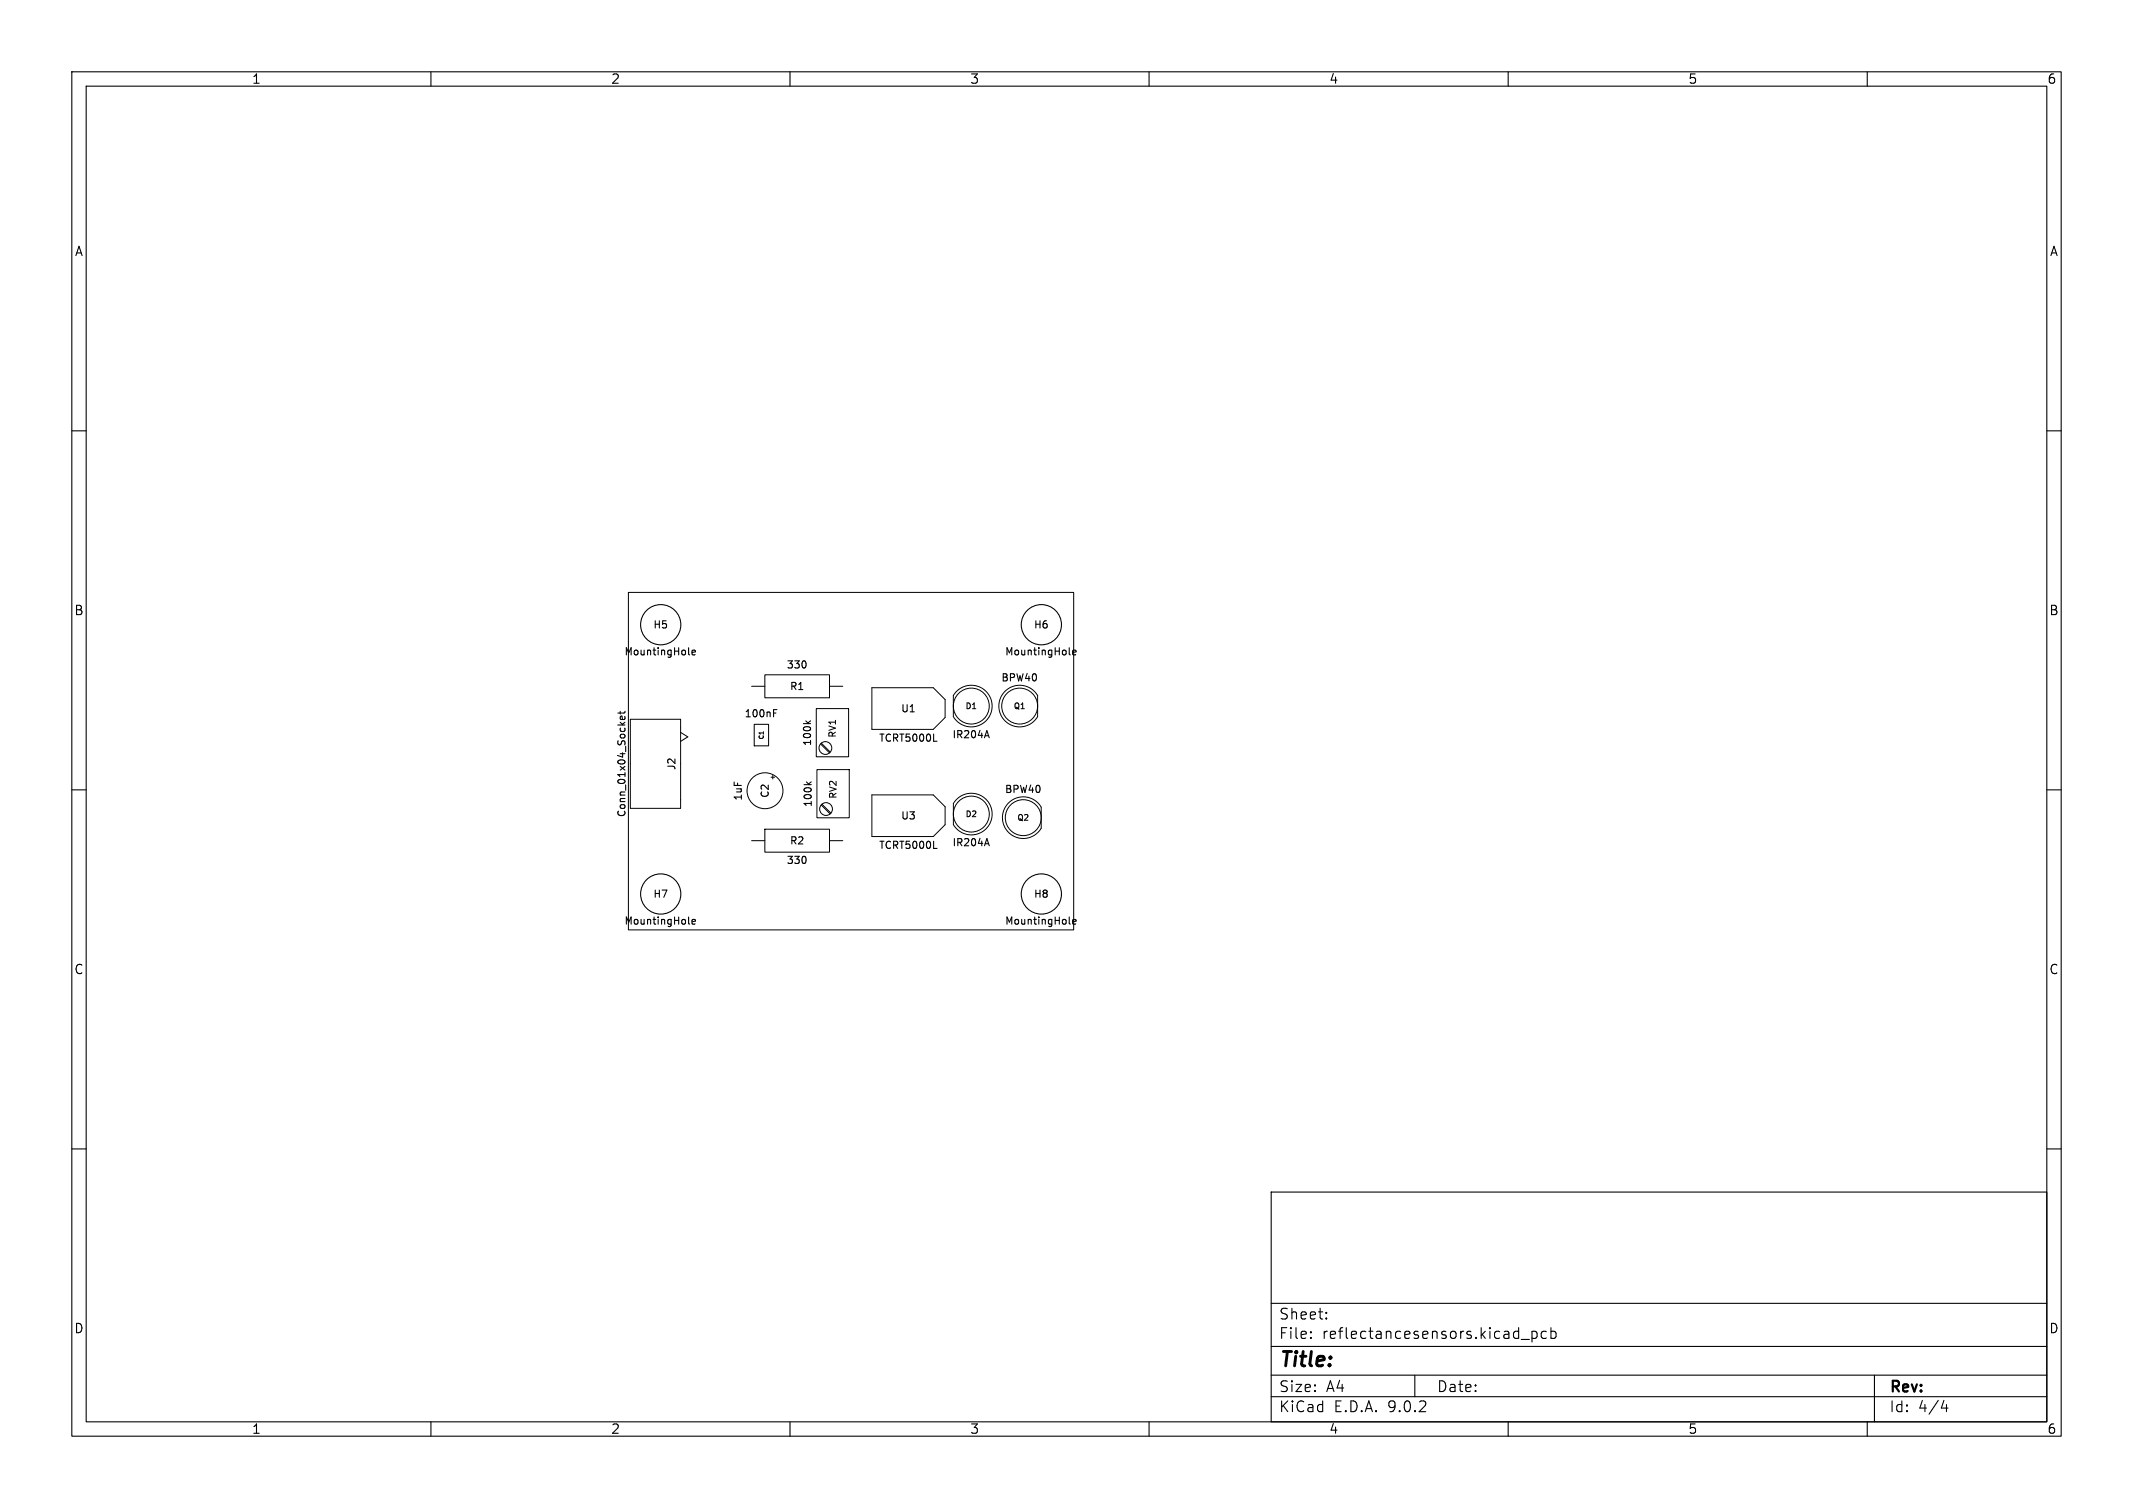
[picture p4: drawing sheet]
<svg xmlns="http://www.w3.org/2000/svg" width="297mm" height="210mm" viewBox="0 0 297 210" stroke-linecap="round" stroke-linejoin="round" font-family="sans-serif">
<defs><g id="words">
<text font-size="2.8" x="178" y="190.9">Title:</text>
<g font-size="2.1">
<text x="178" y="184">Sheet:</text>
<text x="178" y="186.7">File:</text>
<text x="184.1" y="186.7">reflectancesensors.kicad_pcb</text>
<text x="178" y="196.9">KiCad</text>
<text x="178" y="194.1">Size:</text>
<text x="184.7" y="194.1">A4</text>
<text x="185.7" y="196.9">E.D.A.</text>
<text x="193.3" y="196.9">9.0.2</text>
<text x="200" y="194.1">Date:</text>
<text x="263" y="194.3">Rev:</text>
<text x="263" y="196.9">Id:</text>
<text x="267.1" y="196.9">4/4</text>
</g>
<g font-size="1.8">
<text x="35" y="11.9">1</text>
<text x="85" y="11.9">2</text>
<text x="135" y="11.9">3</text>
<text x="185" y="11.9">4</text>
<text x="235" y="11.9">5</text>
<text x="285" y="11.9">6</text>
<text x="10.3" y="35.9">A</text>
<text x="285.4" y="35.9">A</text>
<text x="10.3" y="85.9">B</text>
<text x="285.3" y="85.9">B</text>
<text x="10.3" y="135.9">C</text>
<text x="285.3" y="135.9">C</text>
<text x="10.3" y="185.9">D</text>
<text x="285.3" y="185.9">D</text>
<text x="35" y="199.9">1</text>
<text x="85" y="199.9">2</text>
<text x="135" y="199.9">3</text>
<text x="185" y="199.9">4</text>
<text x="235" y="199.9">5</text>
<text x="285" y="199.9">6</text>
</g>
<g font-size="1.4">
<text x="90.9" y="87.7">H5</text>
<text x="143.9" y="87.7">H6</text>
<text x="86.9" y="91.5">MountingHole</text>
<text x="109.4" y="93.3">330</text>
<text x="139.3" y="95.1">BPW40</text>
<text x="139.9" y="91.5">MountingHole</text>
<text x="103.6" y="100.1">100nF</text>
<text x="109.9" y="96.3">R1</text>
<text x="125.4" y="99.4">U1</text>
<text x="94.2" y="107.4" transform="rotate(-90 94.2 107.4)">J2</text>
<text x="113.1" y="104" transform="rotate(-90 113.1 104)">100k</text>
<text x="122.3" y="103.5">TCRT5000L</text>
<text x="132.5" y="103">IR204A</text>
<text x="87.3" y="113.9" transform="rotate(-90 87.3 113.9)">Conn_01x04_Socket</text>
<text x="103.5" y="111.6" transform="rotate(-90 103.5 111.6)">1uF</text>
<text x="107.2" y="111.2" transform="rotate(-90 107.2 111.2)">C2</text>
<text x="113.2" y="112.5" transform="rotate(-90 113.2 112.5)">100k</text>
<text x="139.8" y="110.6">BPW40</text>
<text x="109.9" y="117.8">R2</text>
<text x="122.3" y="118.4">TCRT5000L</text>
<text x="125.4" y="114.3">U3</text>
<text x="132.5" y="118.1">IR204A</text>
<text x="90.9" y="125.2">H7</text>
<text x="109.4" y="120.5">330</text>
<text x="143.9" y="125.2">H8</text>
<text x="86.9" y="129">MountingHole</text>
<text x="139.9" y="129">MountingHole</text>
</g>
<g font-size="1.3">
<text x="116.6" y="102.8" transform="rotate(-90 116.6 102.8)">RV1</text>
<text x="116.7" y="111.3" transform="rotate(-90 116.7 111.3)">RV2</text>
</g>
<g font-size="1.1">
<text x="134.4" y="98.9">D1</text>
<text x="141.1" y="98.9">Q1</text>
<text x="134.4" y="113.9">D2</text>
<text x="141.6" y="114.5">Q2</text>
</g>
<text font-size=".8" x="106.5" y="103" transform="rotate(-90 106.5 103)">C1</text>
</g></defs>
<g fill="none" stroke="#000" stroke-width=".15">
<path d="M10 10h277v190h-277zM12 12h273v186h-273zM60 10v2M110 10v2M160 10v2M210 10v2M260 10v2M10 60h2M285 60h2M86.4 99.1v.3M87 99.8v.3l-.1 .1h-.5v-.4l.2-.1 .1 .5M87 99.1l-.1 .2h-.9"/>
<path d="M95.9 90.2v.9l.1 .1M96.4 90.9l.4-.1v-.2l-.3-.1-.1 .2v.5h.4M107.7 99.3h.3M107.7 98.8h.5M112.2 92.2v.6M148.9 90.2v.9l.1 .1M149.4 90.9l.4-.1v-.2l-.3-.1-.1 .2v.5h.4M10 110h2M112.2 119.4v.7M112.2 100.4l.4 .4M112.3 108.9l.4 .4M112.9 100.4l-.4 .3"/>
<path d="M113 108.9l-.4 .3M130 103.2h.5M130 118.2h.5M137.2 102.5h.4M137.2 117.5h.5M137.4 101.7l.3 1M137.4 116.8l.3 1M285 110h2M95.9 127.7v.9l.1 .1M96.4 128.4l.4-.1v-.2l-.3-.1-.1 .2v.5h.4M148.9 127.7v.9l.1 .1M149.4 128.4l.4-.1v-.2l-.3-.1-.1 .2v.5h.4"/>
<path d="M10 160h2M177 166h108v32h-108zM285 160h2M60 198v2M110 198v2M160 198v2M177 194.5h108M177 191.5h108M177 187.5h108M177 181.5h108M182.5 186.3h.1l-.1 .1M182.5 186.3v.1"/>
<path d="M182.5 185.5v.1M182.5 185.5h.1l-.1 .1M184.7 183.6v.1M184.7 183.6h-.1l.1 .1M184.7 182.8v.1M184.7 182.8h-.1l.1 .1M197 191.5v3M210 198v2M211.8 186.5h1.2M213.3 185.4v1.5M213.3 185.5l.4-.1 .3 .3v.4l-.1 .2-.2 .1-.4-.1M215.3 185.5l-.4-.1-.3 .3v.4l.1 .2 .2 .1 .4-.1"/>
<path d="M216 185.5l.4-.1 .3 .3v.4l-.2 .2-.1 .1-.4-.1M216 184.9v1.5M260 198v2M261 191.5v6.5M270.7 195l-.4 1.1h.9M271 195.6v1"/>
<circle cx="92" cy="87" r="2.8"/>
<circle cx="145" cy="87" r="2.8"/>
<circle cx="92" cy="124.5" r="2.8"/>
<circle cx="145" cy="124.5" r="2.8"/>
</g>
<g fill="none" stroke="#000" stroke-width=".14">
<path d="M87.5 82.5h62v47h-62zM104.7 95.6h1.8M106.5 94h9v3.2h-9zM113.7 98.7h4.5v6.7h-4.5zM115.5 95.6h1.9M133.2 96.3a2.9 2.9 0 0 1 4.3 .1 2.9 2.9 0 0 1-.6 4.3 2.9 2.9 0 0 1-4.2-.9v-2.9zM139.9 96.3a2.9 2.9 0 0 1 4.6 .6v2.9a2.9 2.9 0 0 1-4.3 .8 2.9 2.9 0 0 1-.3-4.3zM87.8 100.2h7v12.4h-7zM94.8 102l1 .6-1 .6M104.7 117.1h1.8M105 100.9h2v3h-2zM106.5 115.5h9v3.2h-9z"/>
<path d="M107.4 108.2h.5M107.6 108v.5M113.7 107.2h4.5v6.7h-4.5zM114.3 103.6l1.2 1.2M114.3 112.1l1.3 1.2M114.4 103.5l1.2 1.2M114.5 112l1.2 1.2M115.5 117.1h1.9M121.4 101.6v-5.8h8.5l1.7 1.6v2.5l-1.7 1.7h-8.5M121.4 116.5v-5.8h8.5l1.7 1.7v2.5l-1.7 1.6h-8.5M133.2 111.3a2.9 2.9 0 0 1 4.3 .2 2.9 2.9 0 0 1-.6 4.2 2.9 2.9 0 0 1-4.1-.9v-2.9zM140.4 111.8a2.9 2.9 0 0 1 4.6 .6v2.9a2.9 2.9 0 0 1-4.3 .9 2.9 2.9 0 0 1-.3-4.4z"/>
<circle cx="135.2" cy="98.3" r="2.5"/>
<circle cx="142" cy="98.3" r="2.5"/>
<circle cx="106.5" cy="110.1" r="2.5"/>
<circle cx="114.9" cy="104.2" r=".89"/>
<circle cx="115" cy="112.7" r=".89"/>
<circle cx="135.2" cy="113.4" r="2.5"/>
<circle cx="142.5" cy="113.9" r="2.5"/>
</g>
<use href="#words"/>
</svg>
